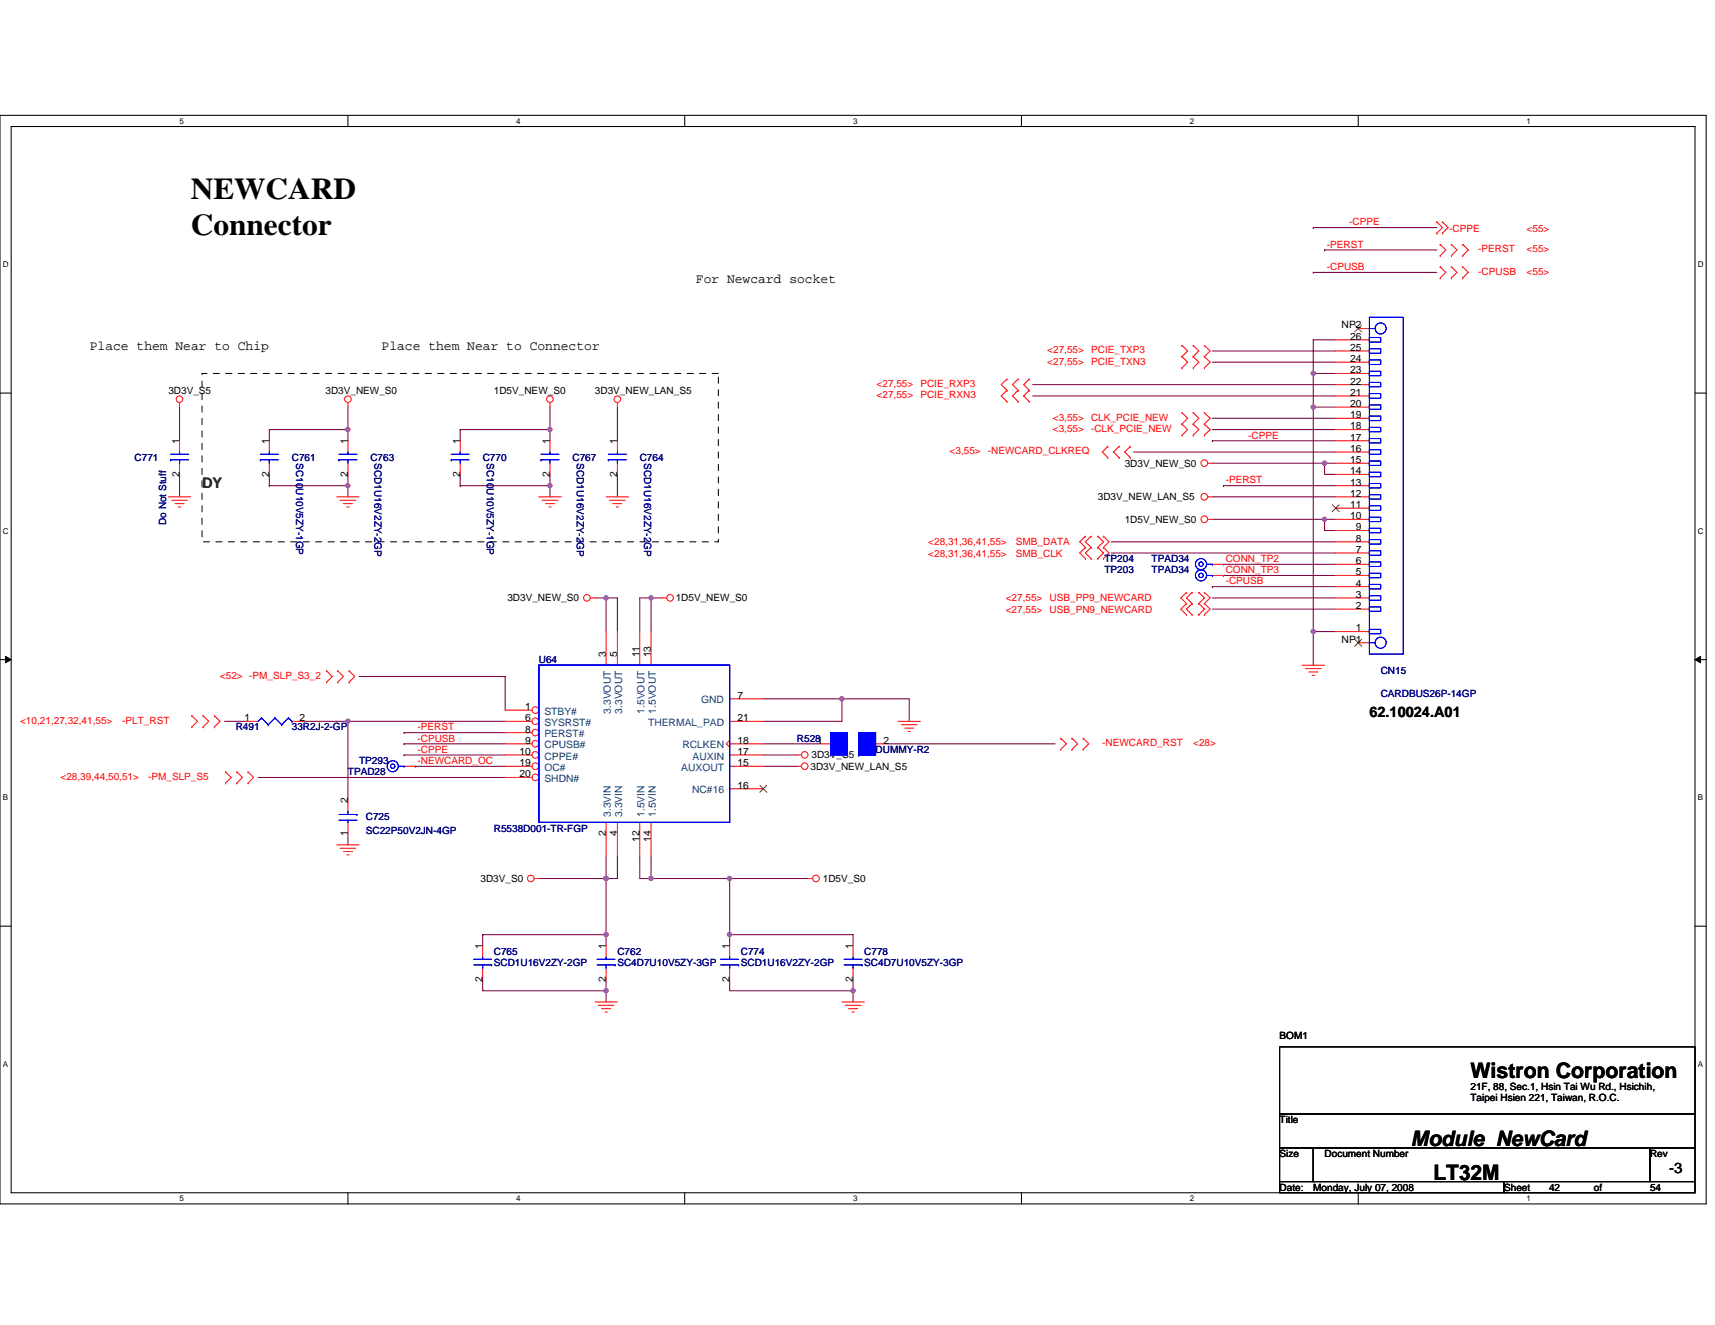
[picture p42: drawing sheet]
<svg xmlns="http://www.w3.org/2000/svg" width="279mm" height="216mm" viewBox="0 0 279 216" stroke-linecap="round" stroke-linejoin="round" font-family="sans-serif">
<defs><g id="words">
<g font-size="4.9">
<text x="31.1" y="32.4">NEWCARD</text>
<text x="31.1" y="38.2">Connector</text>
</g>
<g font-size="3.5">
<text x="239.6" y="175.6">Wistron Corporation</text>
<text x="229.9" y="186.8">Module_NewCard</text>
<text x="233.5" y="192.3">LT32M</text>
</g>
<text font-size="2.4" fill="#008000" x="32.9" y="79.5">DY</text>
<g font-size="2.4">
<text x="223.1" y="116.8">62.10024.A01</text>
<text x="271.9" y="191.2">-3</text>
</g>
<g font-size="2.2">
<text x="113.4" y="46.1">For Newcard socket</text>
<text x="14.6" y="57.1">Place them Near to Chip</text>
<text x="62.2" y="57.1">Place them Near to Connector</text>
</g>
<g font-size="1.7">
<text x="218.6" y="53.5">NP2</text>
<text x="220" y="59">24</text>
<text x="220" y="57.2">25</text>
<text x="220" y="55.4">26</text>
<text x="220" y="64.5">21</text>
<text x="220" y="62.7">22</text>
<text x="220" y="60.8">23</text>
<text x="220" y="71.8">17</text>
<text x="220" y="70">18</text>
<text x="220" y="68.1">19</text>
<text x="220" y="66.3">20</text>
<text x="29.2" y="77.7" transform="rotate(-90 29.2 77.7)">2</text>
<text x="29.2" y="72.4" transform="rotate(-90 29.2 72.4)">1</text>
<text x="43.9" y="77.7" transform="rotate(-90 43.9 77.7)">2</text>
<text x="43.9" y="72.4" transform="rotate(-90 43.9 72.4)">1</text>
<text x="56.7" y="77.7" transform="rotate(-90 56.7 77.7)">2</text>
<text x="56.7" y="72.4" transform="rotate(-90 56.7 72.4)">1</text>
<text x="75" y="77.7" transform="rotate(-90 75 77.7)">2</text>
<text x="75" y="72.4" transform="rotate(-90 75 72.4)">1</text>
<text x="89.6" y="77.7" transform="rotate(-90 89.6 77.7)">2</text>
<text x="89.6" y="72.4" transform="rotate(-90 89.6 72.4)">1</text>
<text x="100.6" y="77.7" transform="rotate(-90 100.6 77.7)">2</text>
<text x="100.6" y="72.4" transform="rotate(-90 100.6 72.4)">1</text>
<text x="220" y="77.3">14</text>
<text x="220" y="75.5">15</text>
<text x="220" y="73.6">16</text>
<text x="220" y="82.8">11</text>
<text x="220" y="80.9">12</text>
<text x="220" y="79.1">13</text>
<text x="220" y="84.6">10</text>
<text x="220.9" y="88.3">8</text>
<text x="220.9" y="86.4">9</text>
<text x="220.9" y="95.6">4</text>
<text x="220.9" y="93.7">5</text>
<text x="220.9" y="91.9">6</text>
<text x="220.9" y="90.1">7</text>
<text x="220.9" y="99.2">2</text>
<text x="220.9" y="97.4">3</text>
<text x="98.7" y="107.1" transform="rotate(-90 98.7 107.1)">3</text>
<text x="100.6" y="107.1" transform="rotate(-90 100.6 107.1)">5</text>
<text x="104.2" y="107.1" transform="rotate(-90 104.2 107.1)">11</text>
<text x="106" y="107.1" transform="rotate(-90 106 107.1)">13</text>
<text x="218.6" y="104.7">NP1</text>
<text x="220.9" y="102.9">1</text>
<text x="120.1" y="113.9">7</text>
<text x="39.9" y="117.5">1</text>
<text x="48.8" y="117.5">2</text>
<text x="85.6" y="115.7">1</text>
<text x="85.6" y="117.5">6</text>
<text x="85.6" y="119.4">8</text>
<text x="120.1" y="117.5">21</text>
<text x="84.6" y="123">10</text>
<text x="84.6" y="124.8">19</text>
<text x="85.6" y="121.2">9</text>
<text x="120.1" y="124.8">15</text>
<text x="120.1" y="121.2">18</text>
<text x="120.1" y="123">17</text>
<text x="143.9" y="121.2">2</text>
<text x="56.7" y="130.9" transform="rotate(-90 56.7 130.9)">2</text>
<text x="84.6" y="126.7">20</text>
<text x="120.1" y="128.5">16</text>
<text x="56.7" y="136.2" transform="rotate(-90 56.7 136.2)">1</text>
<text x="98.7" y="136.2" transform="rotate(-90 98.7 136.2)">2</text>
<text x="100.6" y="136.2" transform="rotate(-90 100.6 136.2)">4</text>
<text x="104.2" y="137.1" transform="rotate(-90 104.2 137.1)">12</text>
<text x="106" y="137.1" transform="rotate(-90 106 137.1)">14</text>
<text x="78.6" y="154.7" transform="rotate(-90 78.6 154.7)">1</text>
<text x="98.7" y="154.7" transform="rotate(-90 98.7 154.7)">1</text>
<text x="118.9" y="154.7" transform="rotate(-90 118.9 154.7)">1</text>
<text x="139" y="154.7" transform="rotate(-90 139 154.7)">1</text>
<text x="78.6" y="160" transform="rotate(-90 78.6 160)">2</text>
<text x="98.7" y="160" transform="rotate(-90 98.7 160)">2</text>
<text x="118.9" y="160" transform="rotate(-90 118.9 160)">2</text>
<text x="139" y="160" transform="rotate(-90 139 160)">2</text>
</g>
<g font-size="1.7" fill="#004080">
<text x="88.7" y="116.5">STBY#</text>
<text x="88.7" y="118.3">SYSRST#</text>
<text x="99.5" y="116.3" transform="rotate(-90 99.5 116.3)">3.3VOUT</text>
<text x="101.3" y="116.3" transform="rotate(-90 101.3 116.3)">3.3VOUT</text>
<text x="105" y="116.3" transform="rotate(-90 105 116.3)">1.5VOUT</text>
<text x="105.6" y="118.3">THERMAL_PAD</text>
<text x="106.8" y="116.3" transform="rotate(-90 106.8 116.3)">1.5VOUT</text>
<text x="114.2" y="114.6">GND</text>
<text x="88.7" y="120.1">PERST#</text>
<text x="88.7" y="121.9">CPUSB#</text>
<text x="88.7" y="123.8">CPPE#</text>
<text x="88.7" y="125.6">OC#</text>
<text x="111" y="125.6">AUXOUT</text>
<text x="111.2" y="121.9">RCLKEN</text>
<text x="112.8" y="123.8">AUXIN</text>
<text x="88.7" y="127.4">SHDN#</text>
<text x="112.8" y="129.3">NC#16</text>
<text x="99.5" y="133.1" transform="rotate(-90 99.5 133.1)">3.3VIN</text>
<text x="101.3" y="133.1" transform="rotate(-90 101.3 133.1)">3.3VIN</text>
<text x="105" y="133.1" transform="rotate(-90 105 133.1)">1.5VIN</text>
<text x="106.8" y="133.1" transform="rotate(-90 106.8 133.1)">1.5VIN</text>
</g>
<g font-size="1.6" fill="#f00">
<text x="216.2" y="40.4">-PERST</text>
<text x="219.8" y="36.7">-CPPE</text>
<text x="236.1" y="37.8">-CPPE</text>
<text x="240.8" y="41.1">-PERST</text>
<text x="248.7" y="37.8">&lt;55&gt;</text>
<text x="248.7" y="41.1">&lt;55&gt;</text>
<text x="216.2" y="44">-CPUSB</text>
<text x="240.8" y="44.8">-CPUSB</text>
<text x="248.7" y="44.8">&lt;55&gt;</text>
<text x="170.6" y="57.6">&lt;27,55&gt;</text>
<text x="170.6" y="59.4">&lt;27,55&gt;</text>
<text x="177.8" y="57.6">PCIE_TXP3</text>
<text x="177.8" y="59.4">PCIE_TXN3</text>
<text x="142.8" y="63.1">&lt;27,55&gt;</text>
<text x="142.8" y="64.9">&lt;27,55&gt;</text>
<text x="149.9" y="63.1">PCIE_RXP3</text>
<text x="149.9" y="64.9">PCIE_RXN3</text>
<text x="171.5" y="68.6">&lt;3,55&gt;</text>
<text x="171.5" y="70.4">&lt;3,55&gt;</text>
<text x="177.8" y="68.6">CLK_PCIE_NEW</text>
<text x="177.8" y="70.4">-CLK_PCIE_NEW</text>
<text x="203.3" y="71.5">-CPPE</text>
<text x="154.7" y="74">&lt;3,55&gt;</text>
<text x="160.9" y="74">-NEWCARD_CLKREQ</text>
<text x="199.7" y="78.8">-PERST</text>
<text x="151.2" y="88.9">&lt;28,31,36,41,55&gt;</text>
<text x="165.5" y="88.9">SMB_DATA</text>
<text x="151.2" y="90.7">&lt;28,31,36,41,55&gt;</text>
<text x="165.5" y="90.7">SMB_CLK</text>
<text x="199.7" y="95.2">-CPUSB</text>
<text x="199.7" y="91.6">CONN_TP2</text>
<text x="199.7" y="93.4">CONN_TP3</text>
<text x="163.9" y="98">&lt;27,55&gt;</text>
<text x="163.9" y="99.8">&lt;27,55&gt;</text>
<text x="171" y="98">USB_PP9_NEWCARD</text>
<text x="171" y="99.8">USB_PN9_NEWCARD</text>
<text x="35.8" y="110.6">&lt;52&gt; -PM_SLP_S3_2</text>
<text x="3.3" y="117.9">&lt;10,21,27,32,41,55&gt;</text>
<text x="19.9" y="117.9">-PLT_RST</text>
<text x="68" y="119">-PERST</text>
<text x="68" y="120.8">-CPUSB</text>
<text x="68" y="124.5">-NEWCARD_OC</text>
<text x="68" y="122.7">-CPPE</text>
<text x="179.6" y="121.6">-NEWCARD_RST</text>
<text x="194.4" y="121.6">&lt;28&gt;</text>
<text x="9.9" y="127.1">&lt;28,39,44,50,51&gt;</text>
<text x="24.1" y="127.1">-PM_SLP_S5</text>
</g>
<g font-size="1.6">
<text x="27.4" y="64.2">3D3V_S5</text>
<text x="53" y="64.2">3D3V_NEW_S0</text>
<text x="80.5" y="64.2">1D5V_NEW_S0</text>
<text x="96.9" y="64.2">3D3V_NEW_LAN_S5</text>
<text x="183.2" y="76.1">3D3V_NEW_S0</text>
<text x="178.9" y="81.5">3D3V_NEW_LAN_S5</text>
<text x="183.2" y="85.2">1D5V_NEW_S0</text>
<text x="82.7" y="98">3D3V_NEW_S0</text>
<text x="110.1" y="98">1D5V_NEW_S0</text>
<text x="132" y="125.4">3D3V_NEW_LAN_S5</text>
<text x="132.2" y="123.6">3D3V_S5</text>
<text x="78.3" y="143.7">3D3V_S0</text>
<text x="134" y="143.7">1D5V_S0</text>
<text x="208.5" y="169.3">BOM1</text>
<text x="239.6" y="177.5">21F, 88, Sec.1, Hsin Tai Wu Rd., Hsichih,</text>
<text x="239.6" y="179.5">Taipei Hsien 221, Taiwan, R.O.C.</text>
<text x="208.5" y="183">Title</text>
<text x="208.5" y="188.5">Size</text>
<text x="215.8" y="188.5">Document Number</text>
<text x="268.8" y="188.5">Rev</text>
<text x="208.5" y="194">Date:</text>
<text x="214" y="194">Monday, July 07, 2008</text>
<text x="245" y="194">Sheet</text>
<text x="252.4" y="194">42</text>
<text x="259.7" y="194">of</text>
<text x="268.8" y="194">54</text>
</g>
<g font-size="1.6" fill="#000080">
<text x="21.9" y="75.1">C771</text>
<text x="47.5" y="75.1">C761</text>
<text x="48.2" y="75.5" transform="rotate(90 48.2 75.5)">SC10U10V5ZY-1GP</text>
<text x="60.3" y="75.1">C763</text>
<text x="61" y="75.5" transform="rotate(90 61 75.5)">SCD1U16V2ZY-2GP</text>
<text x="78.6" y="75.1">C770</text>
<text x="79.3" y="75.5" transform="rotate(90 79.3 75.5)">SC10U10V5ZY-1GP</text>
<text x="93.3" y="75.1">C767</text>
<text x="94" y="75.5" transform="rotate(90 94 75.5)">SCD1U16V2ZY-2GP</text>
<text x="104.2" y="75.1">C764</text>
<text x="104.9" y="75.5" transform="rotate(90 104.9 75.5)">SCD1U16V2ZY-2GP</text>
<text x="27.1" y="85.5" transform="rotate(-90 27.1 85.5)">Do Not Stuff</text>
<text x="179.9" y="91.6">TP204</text>
<text x="179.9" y="93.4">TP203</text>
<text x="187.6" y="91.6">TPAD34</text>
<text x="187.6" y="93.4">TPAD34</text>
<text x="87.8" y="108.1">U64</text>
<text x="224.9" y="109.9">CN15</text>
<text x="224.9" y="113.5">CARDBUS26P-14GP</text>
<text x="38.4" y="119">R491</text>
<text x="47.5" y="119">33R2J-2-GP</text>
<text x="58.5" y="124.5">TP293</text>
<text x="129.8" y="120.9">R5281</text>
<text x="142.6" y="122.7">DUMMY-R2</text>
<text x="56.7" y="126.3">TPAD28</text>
<text x="59.6" y="133.6">C725</text>
<text x="59.6" y="135.8">SC22P50V2JN-4GP</text>
<text x="80.5" y="135.5">R5538D001-TR-FGP</text>
<text x="80.5" y="155.6">C765</text>
<text x="100.6" y="155.6">C762</text>
<text x="120.7" y="155.6">C774</text>
<text x="140.8" y="155.6">C778</text>
<text x="80.5" y="157.4">SCD1U16V2ZY-2GP</text>
<text x="100.6" y="157.4">SC4D7U10V5ZY-3GP</text>
<text x="120.7" y="157.4">SCD1U16V2ZY-2GP</text>
<text x="140.8" y="157.4">SC4D7U10V5ZY-3GP</text>
</g>
<g font-size="1.3">
<text x="29.3" y="20.2">5</text>
<text x="84.1" y="20.2">4</text>
<text x="139" y="20.2">3</text>
<text x="193.8" y="20.2">2</text>
<text x="248.7" y="20.2">1</text>
<text x=".5" y="43.5">D</text>
<text x="276.6" y="43.5">D</text>
<text x=".5" y="87">C</text>
<text x="276.6" y="87">C</text>
<text x=".5" y="130.4">B</text>
<text x="276.6" y="130.4">B</text>
<text x=".5" y="173.8">A</text>
<text x="276.6" y="173.8">A</text>
<text x="29.3" y="195.7">5</text>
<text x="84.1" y="195.7">4</text>
<text x="139" y="195.7">3</text>
<text x="193.8" y="195.7">2</text>
<text x="248.7" y="195.7">1</text>
</g>
</g></defs>
<path d="M0 18.8h278v177.4h-278zM1.8 20.6h274.3v173.8h-274.3z" fill="none" stroke="#000" stroke-width=".17"/>
<g fill="#fff">
<path d="M29.3 19h.7v1.4h-.7z"/>
<path d="M29.3 194.5h.7v1.5h-.7z"/>
</g>
<path d="M56.7 18.8v1.8M56.7 194.4v1.8" fill="none" stroke="#000" stroke-width=".17"/>
<g fill="#fff">
<path d="M84.1 19h.7v1.4h-.7z"/>
<path d="M84.1 194.5h.7v1.5h-.7z"/>
</g>
<path d="M111.5 18.8v1.8M111.5 194.4v1.8" fill="none" stroke="#000" stroke-width=".17"/>
<g fill="#fff">
<path d="M139 19h.7v1.4h-.7z"/>
<path d="M139 194.5h.7v1.5h-.7z"/>
</g>
<path d="M166.4 18.8v1.8M166.4 194.4v1.8" fill="none" stroke="#000" stroke-width=".17"/>
<g fill="#fff">
<path d="M193.8 19h.8v1.4h-.8z"/>
<path d="M193.8 194.5h.8v1.5h-.8z"/>
</g>
<path d="M221.3 18.8v1.8M221.3 194.4v1.8" fill="none" stroke="#000" stroke-width=".17"/>
<g fill="#fff">
<path d="M248.7 19h.7v1.4h-.7z"/>
<path d="M248.7 194.5h.7v1.5h-.7z"/>
<path d="M.5 42.3h.9v1.5h-.9z"/>
<path d="M276.6 42.3h1v1.5h-1z"/>
<path d="M.5 85.8h.9v1.4h-.9z"/>
<path d="M276.6 85.8h1v1.4h-1z"/>
</g>
<path d="M0 64.1h1.8M276.1 64.1h1.9" fill="none" stroke="#000" stroke-width=".17"/>
<g fill="#fff">
<path d="M.5 129.2h.8v1.5h-.8z"/>
<path d="M276.6 129.2h.9v1.5h-.9z"/>
</g>
<path d="M0 107.5h1.8M276.1 107.5h1.9" fill="none" stroke="#000" stroke-width=".17"/>
<path d="M.9 107l.9 .5-.9 .5zM276.1 107.5l1-.5v1z" fill="#000" stroke="#000" stroke-width=".16"/>
<g fill="#fff">
<path d="M.5 172.6h.8v1.5h-.8z"/>
<path d="M276.6 172.6h.9v1.5h-.9z"/>
</g>
<path d="M0 150.9h1.8M276.1 150.9h1.9M208.5 170.6h67.6v10.9h-67.6zM208.5 181.5h67.6v5.5h-67.6zM208.5 187h5.5v5.5h-5.5zM208.5 192.5h36.5v1.9h-36.5zM214 187h54.8v5.5h-54.8zM245 192.5h31.1v1.9h-31.1zM268.8 187h7.3v5.5h-7.3z" fill="none" stroke="#000" stroke-width=".17"/>
<g fill="none" stroke="#800040" stroke-width=".17">
<path d="M214 37.1h.1M214 37.1h20.1M197.5 59h20.1M197.5 57.2h20.1M214 44.4h.1M214 44.4h20.1M215.8 40.7h.1M215.8 40.7h18.3M217.6 55.4h-3.6v5.5M29.3 77.3v3.7M29.3 66.3v5.5M43.9 77.3v1.8"/>
<path d="M43.9 79.1h.1M43.9 79.1h12.8M56.7 70h.1M56.7 79.1v1.9M56.7 70h-12.8v1.8M56.7 77.3v1.8M56.7 66.3v3.7M56.7 70v1.8M75 70h14.6v1.8M75 70h.1M75 70v1.8M75 77.3v1.8"/>
<path d="M75 79.1h.1M75 79.1h14.6M89.6 79.1v1.9M89.6 77.3v1.8M89.6 66.3v3.7M100.6 66.3v5.5M100.6 77.3v3.7M168.2 64.5h49.4M168.2 62.7h49.4M184.7 73.7h32.9M197.5 75.5h18.3M197.5 71.8h.1"/>
<path d="M197.5 68.2h20.1M197.5 70h20.1M197.5 71.8h20.1M199.3 79.1h.1M199.3 79.1h18.3M214 60.9h.1M214 60.9h3.6M214 66.3h3.6M214 66.3h.1M214 60.9v47.5M215.8 75.5h1.8M215.8 75.5v1.8h1.8"/>
<path d="M215.8 75.5h.1M96.9 97.4h1.8M98.7 97.4h1.9v5.5M98.7 97.4h.1M98.7 97.4v5.5M106.1 97.4h.1M106.1 97.4h1.8M181 88.3h36.6M181 90.1h36.6M197.5 95.6h.1M197.5 81h20.1M197.5 99.3h20.1"/>
<path d="M197.5 97.4h20.1M197.5 84.6h18.3M197.5 95.6h20.1M199.3 91.9h.1M199.3 93.8h.1M199.3 91.9h18.3M199.3 93.8h18.3M215.8 84.6h.1M215.8 84.6v1.8h1.8M215.8 84.6h1.8M36.6 117.5h3.6M49.4 117.5h7.3v12.8"/>
<path d="M56.7 117.5h.1M56.7 117.5h25.6M58.5 110.2h23.8v5.5M65.8 119.4h.1M65.8 119.4h16.5M104.2 102.9v-5.5h1.9v5.5M124.4 113.9h12.8M137.2 113.9v3.6h-12.8M137.2 113.9h10.9v3.6M137.2 113.9h.1M214 102.9h.1M214 102.9h3.6"/>
<path d="M42.1 126.7h40.2M56.7 135.8v1.9M65.8 121.2h.1M65.8 123h.1M65.8 121.2h16.5M65.8 123h16.5M67.6 124.9h.1M67.6 124.9h14.7M98.7 139.5v3.7M100.6 139.5v3.7h-1.9M104.2 139.5v3.7h1.9M106.1 139.5v3.7"/>
<path d="M124.4 121.2h9.1M124.4 123h5.4M124.4 124.9h5.4M144.5 121.2h27.4M78.6 152.3v1.8M78.6 152.3h.1M78.6 159.6v1.8h20.1M78.6 152.3h20.1M87.8 143.2h10.9M98.7 152.3v1.8M98.7 159.6v1.8M98.7 143.2h.1"/>
<path d="M98.7 143.2v9.1M106.1 143.2h.1M106.1 143.2h12.8M118.9 152.3h20.1v1.8M118.9 152.3v1.8M118.9 159.6v1.8h20.1M118.9 143.2h.1M118.9 143.2h12.8M118.9 143.2v9.1M139 159.6v1.8M98.7 161.4h.1M98.7 161.4v1.9"/>
<path d="M139 161.4h.1M139 161.4v1.9"/>
</g>
<g fill="#f0f" stroke="#f0f" stroke-width=".17">
<circle cx="98.7" cy="97.4" r=".35"/>
<circle cx="98.7" cy="152.3" r=".35"/>
<circle cx="98.7" cy="161.4" r=".35"/>
<circle cx="56.7" cy="70" r=".35"/>
<circle cx="89.6" cy="70" r=".35"/>
<circle cx="89.6" cy="79.1" r=".35"/>
<circle cx="56.7" cy="79.1" r=".35"/>
<circle cx="139" cy="161.4" r=".35"/>
<circle cx="98.7" cy="143.1" r=".35"/>
<circle cx="106.1" cy="97.4" r=".35"/>
<circle cx="56.7" cy="117.5" r=".35"/>
<circle cx="214" cy="60.8" r=".36"/>
<circle cx="215.8" cy="84.6" r=".35"/>
<circle cx="214" cy="102.9" r=".36"/>
<circle cx="215.8" cy="75.5" r=".35"/>
<circle cx="118.9" cy="152.3" r=".36"/>
<circle cx="118.9" cy="143.1" r=".36"/>
<circle cx="106.1" cy="143.1" r=".35"/>
<circle cx="214" cy="66.3" r=".36"/>
<circle cx="137.1" cy="113.9" r=".36"/>
</g>
<g fill="none" stroke="#f00" stroke-width=".17">
<path d="M234.1 36.2h.1M234.1 38h.1M234.1 36.2l.9 .9-.9 .9M234.6 39.8h.1M234.6 39.8l.9 .9-.9 1M235 36.2h.1M235 38h.1M235 36.2l.9 .9-.9 .9M236.5 39.8h.1M236.5 39.8l.9 .9-.9 1M238.3 39.8h.1M238.3 39.8l.9 .9-.9 1"/>
<path d="M192.6 58.1h.1M192.6 56.3h.1M192.6 59.9h.1M192.6 56.3l.9 .9-.9 .9M192.6 58.1l.9 .9-.9 .9M194.4 56.3h.1M194.4 58.1h.1M194.4 59.9h.1M194.4 56.3l.9 .9-.9 .9M194.4 58.1l.9 .9-.9 .9M196.2 58.1h.1M196.2 56.3h.1"/>
<path d="M196.2 59.9h.1M196.2 56.3l.9 .9-.9 .9M196.2 58.1l.9 .9-.9 .9M234.6 41.7h.1M234.6 45.3h.1M234.6 43.5h.1M234.6 43.5l.9 .9-.9 .9M236.5 41.7h.1M236.5 43.5h.1M236.5 45.3h.1M236.5 43.5l.9 .9-.9 .9M238.3 41.7h.1"/>
<path d="M238.3 45.3h.1M238.3 43.5h.1M238.3 43.5l.9 .9-.9 .9M29.3 65.6v.7M56.7 65.6v.7M89.6 65.6v.7M100.6 65.6v.7M164 63.6h.1M164 61.8h.1M164 65.4h.1M164 63.6l-.9 .9 .9 .9M164 61.8l-.9 .9 .9 .9"/>
<path d="M165.9 61.8h.1M165.9 63.6h.1M165.9 65.4h.1M165.9 61.8l-.9 .9 .9 .9M165.9 63.6l-.9 .9 .9 .9M167.7 63.6h.1M167.7 61.8h.1M167.7 65.4h.1M167.7 63.6l-.9 .9 .9 .9M167.7 61.8l-.9 .9 .9 .9M180.5 74.6h.1M180.5 72.7h.1"/>
<path d="M180.5 72.7l-.9 1 .9 .9M182.3 72.7h.1M182.3 74.6h.1M182.3 72.7l-.9 1 .9 .9M184.1 74.6h.1M184.1 72.7h.1M184.1 72.7l-.9 1 .9 .9M192.6 69.1h.1M192.6 67.2h.1M192.6 70.9h.1M192.6 67.2l.9 1-.9 .9M192.6 69.1l.9 .9-.9 .9"/>
<path d="M194.4 67.2h.1M194.4 69.1h.1M194.4 70.9h.1M194.4 67.2l.9 1-.9 .9M194.4 69.1l.9 .9-.9 .9M196.2 69.1h.1M196.2 67.2h.1M196.2 70.9h.1M196.2 67.2l.9 1-.9 .9M196.2 69.1l.9 .9-.9 .9M196.8 75.5h.7M27.4 81h3.7"/>
<path d="M28 81.5h2.5M28.5 82.1h1.5M29.1 82.6h.3M54.9 81h3.6M55.4 81.5h2.6M55.9 82.1h1.5M56.5 82.6h.4M87.8 81h3.6M88.3 81.5h2.6M88.9 82.1h1.4M89.4 82.6h.4M96.2 97.4h.7"/>
<path d="M98.7 81h3.7M99.3 81.5h2.6M99.8 82.1h1.5M100.4 82.6h.4M107.9 97.4h.7M176.8 89.2h.1M176.8 87.4h.1M176.8 91h.1M176.8 87.4l-.9 .9 .9 .9M176.8 89.2l-.9 .9 .9 .9M177.8 89.2h.1M177.8 87.4h.1"/>
<path d="M177.8 91h.1M177.8 87.4l-1 .9 1 .9M177.8 89.2l-1 .9 1 .9M178.9 87.4h.1M178.9 89.2h.1M178.9 91h.1M178.9 87.4l.9 .9-.9 .9M178.9 89.2l.9 .9-.9 .9M179.8 89.2h.1M179.8 87.4h.1M179.8 91h.1M179.8 87.4l.9 .9-.9 .9"/>
<path d="M179.8 89.2l.9 .9-.9 .9M193.3 98.3h.1M193.3 96.5h.1M193.3 96.5l-.9 .9 .9 .9M193.3 98.3l-.9 1 .9 .9M194.2 98.3h.1M194.2 96.5h.1M194.2 96.5l-.9 .9 .9 .9M194.2 98.3l-.9 1 .9 .9M195.3 96.5h.1M195.3 98.3h.1M195.3 96.5l.9 .9-.9 .9"/>
<path d="M195.3 98.3l.9 1-.9 .9M196.2 98.3h.1M196.2 96.5h.1M196.2 96.5l.9 .9-.9 .9M196.2 98.3l.9 1-.9 .9M196.8 81h.7M196.8 84.6h.7M31.3 118.4h.1M31.3 116.6h.1M31.3 116.6l.9 .9-.9 .9M33.1 116.6h.1M33.1 118.4h.1"/>
<path d="M33.1 116.6l.9 .9-.9 .9M34.9 118.4h.1M34.9 116.6h.1M34.9 116.6l.9 .9-.9 .9M53.2 111.1h.1M53.2 109.3h.1M53.2 109.3l.9 .9-.9 .9M55 109.3h.1M55 111.1h.1M55 109.3l.9 .9-.9 .9M56.9 111.1h.1M56.9 109.3h.1"/>
<path d="M56.9 109.3l.9 .9-.9 .9M146.3 117.5h3.6M146.9 118.1h2.5M147.4 118.6h1.5M147.9 119.2h.4M193.3 100.2h.1M194.2 100.2h.1M195.3 100.2h.1M196.2 100.2h.1M212.1 108.4h3.7M212.7 108.9h2.5M213.2 109.5h1.5"/>
<path d="M213.8 110h.3M36.7 127.6h.1M36.7 125.8h.1M36.7 125.8l1 .9-1 .9M38.6 125.8h.1M38.6 127.6h.1M38.6 125.8l.9 .9-.9 .9M40.4 127.6h.1M40.4 125.8h.1M40.4 125.8l.9 .9-.9 .9M54.9 137.7h3.6M55.4 138.2h2.6"/>
<path d="M55.9 138.7h1.5M56.5 139.3h.4M129.8 123h.8M129.8 124.9h.8M172.8 122.1h.1M172.8 120.3h.1M172.8 120.3l.9 .9-.9 .9M174.6 120.3h.1M174.6 122.1h.1M174.6 120.3l1 .9-1 .9M176.5 122.1h.1M176.5 120.3h.1"/>
<path d="M176.5 120.3l.9 .9-.9 .9M87 143.2h.8M131.7 143.2h.7M96.9 163.3h3.7M97.5 163.8h2.5M98 164.4h1.5M98.6 164.9h.3M137.2 163.3h3.6M137.7 163.8h2.6M138.2 164.4h1.5M138.8 164.9h.4"/>
<circle cx="29.2" cy="65" r=".54"/>
<circle cx="56.7" cy="65" r=".54"/>
<circle cx="89.6" cy="65" r=".54"/>
<circle cx="100.6" cy="65" r=".54"/>
<circle cx="196.2" cy="75.5" r=".54"/>
<circle cx="95.6" cy="97.4" r=".54"/>
<circle cx="109.2" cy="97.4" r=".54"/>
<circle cx="196.2" cy="84.6" r=".54"/>
<circle cx="196.2" cy="80.9" r=".54"/>
<circle cx="131.1" cy="123" r=".53"/>
<circle cx="131.1" cy="124.8" r=".53"/>
<circle cx="86.5" cy="143.1" r=".54"/>
<circle cx="132.9" cy="143.1" r=".54"/>
</g>
<path d="M32.9 60.9h84.1v27.4h-84.1z" fill="none" stroke="#000" stroke-width=".16" stroke-dasharray="1 1 1 1 1 1 1 1"/>
<circle cx="87.2" cy="115.7" r=".54" fill="#fff" stroke="#f00" stroke-width=".17"/>
<path d="M82.3 115.7h4.4M98.7 102.9v5.5M100.6 102.9v5.5M98.7 134v5.5M100.6 134v5.5" fill="none" stroke="#f00" stroke-width=".17"/>
<circle cx="87.2" cy="117.5" r=".54" fill="#fff" stroke="#f00" stroke-width=".17"/>
<path d="M82.3 117.5h4.4M118.9 113.9h5.5" fill="none" stroke="#f00" stroke-width=".17"/>
<circle cx="87.2" cy="119.4" r=".54" fill="#fff" stroke="#f00" stroke-width=".17"/>
<path d="M82.3 119.4h4.4" fill="none" stroke="#f00" stroke-width=".17"/>
<circle cx="87.2" cy="121.2" r=".54" fill="#fff" stroke="#f00" stroke-width=".17"/>
<path d="M82.3 121.2h4.4" fill="none" stroke="#f00" stroke-width=".17"/>
<circle cx="87.2" cy="123" r=".54" fill="#fff" stroke="#f00" stroke-width=".17"/>
<path d="M104.2 102.9v5.5M106.1 102.9v5.5M82.3 123h4.4M104.2 134v5.5M106.1 134v5.5M118.9 123h5.5M118.9 124.9h5.5M118.9 128.5h5.5M118.9 120.6l-.6 .6 .6 .6M118.9 121.2h5.5" fill="none" stroke="#f00" stroke-width=".17"/>
<path d="M123.8 128l1.1 1.1M124.9 128l-1.1 1.1" fill="none" stroke="#804000" stroke-width=".16"/>
<circle cx="87.2" cy="124.8" r=".54" fill="#fff" stroke="#f00" stroke-width=".17"/>
<path d="M82.3 124.9h4.4" fill="none" stroke="#f00" stroke-width=".17"/>
<circle cx="87.2" cy="126.7" r=".54" fill="#fff" stroke="#f00" stroke-width=".17"/>
<g fill="none" stroke="#f00" stroke-width=".17">
<path d="M217.6 59h5.5M217.6 57.2h5.5M217.6 55.4h5.5M221.3 53.5h1.8M29.3 71.8v1.9M29.3 75.5v1.8M43.9 71.8v1.9M43.9 75.5v1.8M56.7 71.8v1.9M56.7 75.5v1.8M75 71.8v1.9M75 75.5v1.8"/>
<path d="M89.6 71.8v1.9M89.6 75.5v1.8M100.6 71.8v1.9M100.6 75.5v1.8M217.6 79.1h5.5M217.6 77.3h5.5M217.6 75.5h5.5M217.6 73.7h5.5M217.6 71.8h5.5M217.6 70h5.5M217.6 68.2h5.5M217.6 66.3h5.5"/>
<path d="M217.6 64.5h5.5M217.6 62.7h5.5M217.6 60.9h5.5M197.5 91.9h1.8M197.5 93.8h1.8M217.6 91.9h5.5M217.6 99.3h5.5M217.6 97.4h5.5M217.6 95.6h5.5M217.6 93.8h5.5M217.6 90.1h5.5M217.6 88.3h5.5"/>
<path d="M217.6 86.4h5.5M217.6 84.6h5.5M217.6 82.8h5.5M217.6 81h5.5M40.2 117.5h1.9M47.5 117.5h1.9M118.9 117.5h5.5M217.6 102.9h5.5M221.3 104.7h1.8M56.7 130.3v1.9M56.7 134v1.8M65.8 124.9h1.8"/>
<path d="M82.3 126.7h4.4M133.5 121.2h1.8M142.6 121.2h1.9M78.6 154.1v1.9M78.6 157.8v1.8M98.7 154.1v1.9M98.7 157.8v1.8M118.9 154.1v1.9M118.9 157.8v1.8M139 154.1v1.9M139 157.8v1.8"/>
</g>
<g fill="none" stroke="#00f" stroke-width=".17">
<path d="M223.1 51.7h5.5v54.9h-5.5zM223.1 58.7h1.8v.7h-1.8zM223.1 56.8h1.8v.8h-1.8zM223.1 55h1.8v.7h-1.8zM223.1 53.5h.9M27.8 74h2.9M27.8 74.9h.1M27.8 74.9h2.9M29.3 73.7v.3M29.3 74.9v.6M42.4 74h2.9M42.4 74.9h.1"/>
<path d="M42.4 74.9h2.9M43.9 73.7v.3M43.9 74.9v.6M55.2 74h2.9M55.2 74.9h.1M55.2 74.9h2.9M56.7 73.7v.3M56.7 74.9v.6M73.5 74h2.9M73.5 74.9h.1M73.5 74.9h2.9M75 73.7v.3"/>
<path d="M75 74.9v.6M88.1 74h3M88.1 74.9h.1M88.1 74.9h3M89.6 73.7v.3M89.6 74.9v.6M99.1 74h2.9M99.1 74.9h.1M99.1 74.9h2.9M100.6 73.7v.3M100.6 74.9v.6M223.1 78.8h1.8v.7h-1.8z"/>
<path d="M223.1 76.9h1.8v.8h-1.8zM223.1 75.1h1.8v.7h-1.8zM223.1 73.3h1.8v.7h-1.8zM223.1 71.5h1.8v.7h-1.8zM223.1 69.6h1.8v.8h-1.8zM223.1 67.8h1.8v.7h-1.8zM223.1 66h1.8v.7h-1.8zM223.1 64.1h1.8v.8h-1.8zM223.1 62.3h1.8v.7h-1.8zM223.1 60.5h1.8v.7h-1.8zM224.9 66.3h.1M196.6 91.9h.9"/>
<path d="M196.6 93.8h.9M197.5 91.9h.1M197.5 93.8h.1M223.1 98.9h1.8v.7h-1.8zM223.1 97.1h1.8v.7h-1.8zM223.1 95.2h1.8v.8h-1.8zM223.1 93.4h1.8v.7h-1.8zM223.1 91.6h1.8v.7h-1.8zM223.1 89.7h1.8v.8h-1.8zM223.1 87.9h1.8v.7h-1.8zM223.1 86.1h1.8v.7h-1.8zM223.1 84.3h1.8v.7h-1.8z"/>
<path d="M223.1 82.4h1.8v.8h-1.8zM223.1 80.6h1.8v.7h-1.8zM42.6 117h.1M42.6 117l-.5 .5M42.6 117l1.1 1.1M43.7 118.1h.1M44.8 117h.1M44.8 117l-1.1 1.1M44.8 117l1.1 1.1M45.9 118.1h.1M47 117h.1M47 117l-1.1 1.1"/>
<path d="M47 117l.5 .5M47.5 117.5h.1M87.8 108.4h31.1v25.6h-31.1zM223.1 102.6h1.8v.7h-1.8zM223.1 104.7h.1M223.1 104.7h.9M55.2 133.6h2.9M55.2 132.7h2.9M56.7 133.6v.4M56.7 132.2v.5M58.1 132.7h.1M64.9 124.9h.9"/>
<path d="M65.8 124.9h.1M77.2 156.3h2.9M77.2 157.2h2.9M78.6 156v.3M78.6 157.2v.6M80.1 157.2h.1M97.3 156.3h2.9M97.3 157.2h2.9M98.7 156v.3M98.7 157.2v.6M100.2 157.2h.1M117.4 156.3h2.9"/>
<path d="M117.4 157.2h2.9M118.9 156v.3M118.9 157.2v.6M120.3 157.2h.1M137.5 156.3h2.9M137.5 157.2h2.9M139 156v.3M139 157.2v.6M140.4 157.2h.1"/>
<circle cx="224.9" cy="53.5" r=".9"/>
<circle cx="195.7" cy="91.9" r=".36"/>
<circle cx="195.7" cy="91.9" r=".91"/>
<circle cx="195.7" cy="93.8" r=".36"/>
<circle cx="195.7" cy="93.8" r=".9"/>
<circle cx="224.9" cy="104.7" r=".9"/>
<circle cx="64" cy="124.8" r=".36"/>
<circle cx="64" cy="124.9" r=".9"/>
</g>
<path d="M220.7 53l1.1 1.1M221.8 53l-1.1 1.1M217.1 82.3l1.1 1.1M218.2 82.3l-1.2 1.1M220.7 104.2l1.1 1.1M221.8 104.2l-1.1 1.1" fill="none" stroke="#804000" stroke-width=".16"/>
<g fill="#00f" stroke="#00f" stroke-width=".17">
<path d="M135.3 119.4v3.6h2.8v-3.6z" fill-rule="evenodd"/>
<path d="M139.9 119.4v3.6h2.7v-3.6z" fill-rule="evenodd"/>
<path d="M139.9 119.4v3.6h2.7v-3.6z" fill-rule="evenodd"/>
<path d="M135.3 119.4v3.6h2.8v-3.6z" fill-rule="evenodd"/>
<path d="M139.9 119.4v3.6h2.7v-3.6z" fill-rule="evenodd"/>
<path d="M139.9 119.4v3.6h2.7v-3.6z" fill-rule="evenodd"/>
</g>
<g fill="#f0f" stroke="#f0f" stroke-width=".17">
<circle cx="98.7" cy="97.4" r=".35"/>
<circle cx="98.7" cy="152.3" r=".35"/>
<circle cx="98.7" cy="161.4" r=".35"/>
<circle cx="56.7" cy="70" r=".35"/>
<circle cx="89.6" cy="70" r=".35"/>
<circle cx="89.6" cy="79.1" r=".35"/>
<circle cx="56.7" cy="79.1" r=".35"/>
<circle cx="139" cy="161.4" r=".35"/>
<circle cx="98.7" cy="143.1" r=".35"/>
<circle cx="106.1" cy="97.4" r=".35"/>
<circle cx="56.7" cy="117.5" r=".35"/>
<circle cx="214" cy="60.8" r=".36"/>
<circle cx="215.8" cy="84.6" r=".35"/>
<circle cx="214" cy="102.9" r=".36"/>
<circle cx="215.8" cy="75.5" r=".35"/>
<circle cx="118.9" cy="152.3" r=".36"/>
<circle cx="118.9" cy="143.1" r=".36"/>
<circle cx="106.1" cy="143.1" r=".35"/>
<circle cx="214" cy="66.3" r=".36"/>
<circle cx="137.1" cy="113.9" r=".36"/>
</g>
<use href="#words"/>
</svg>
